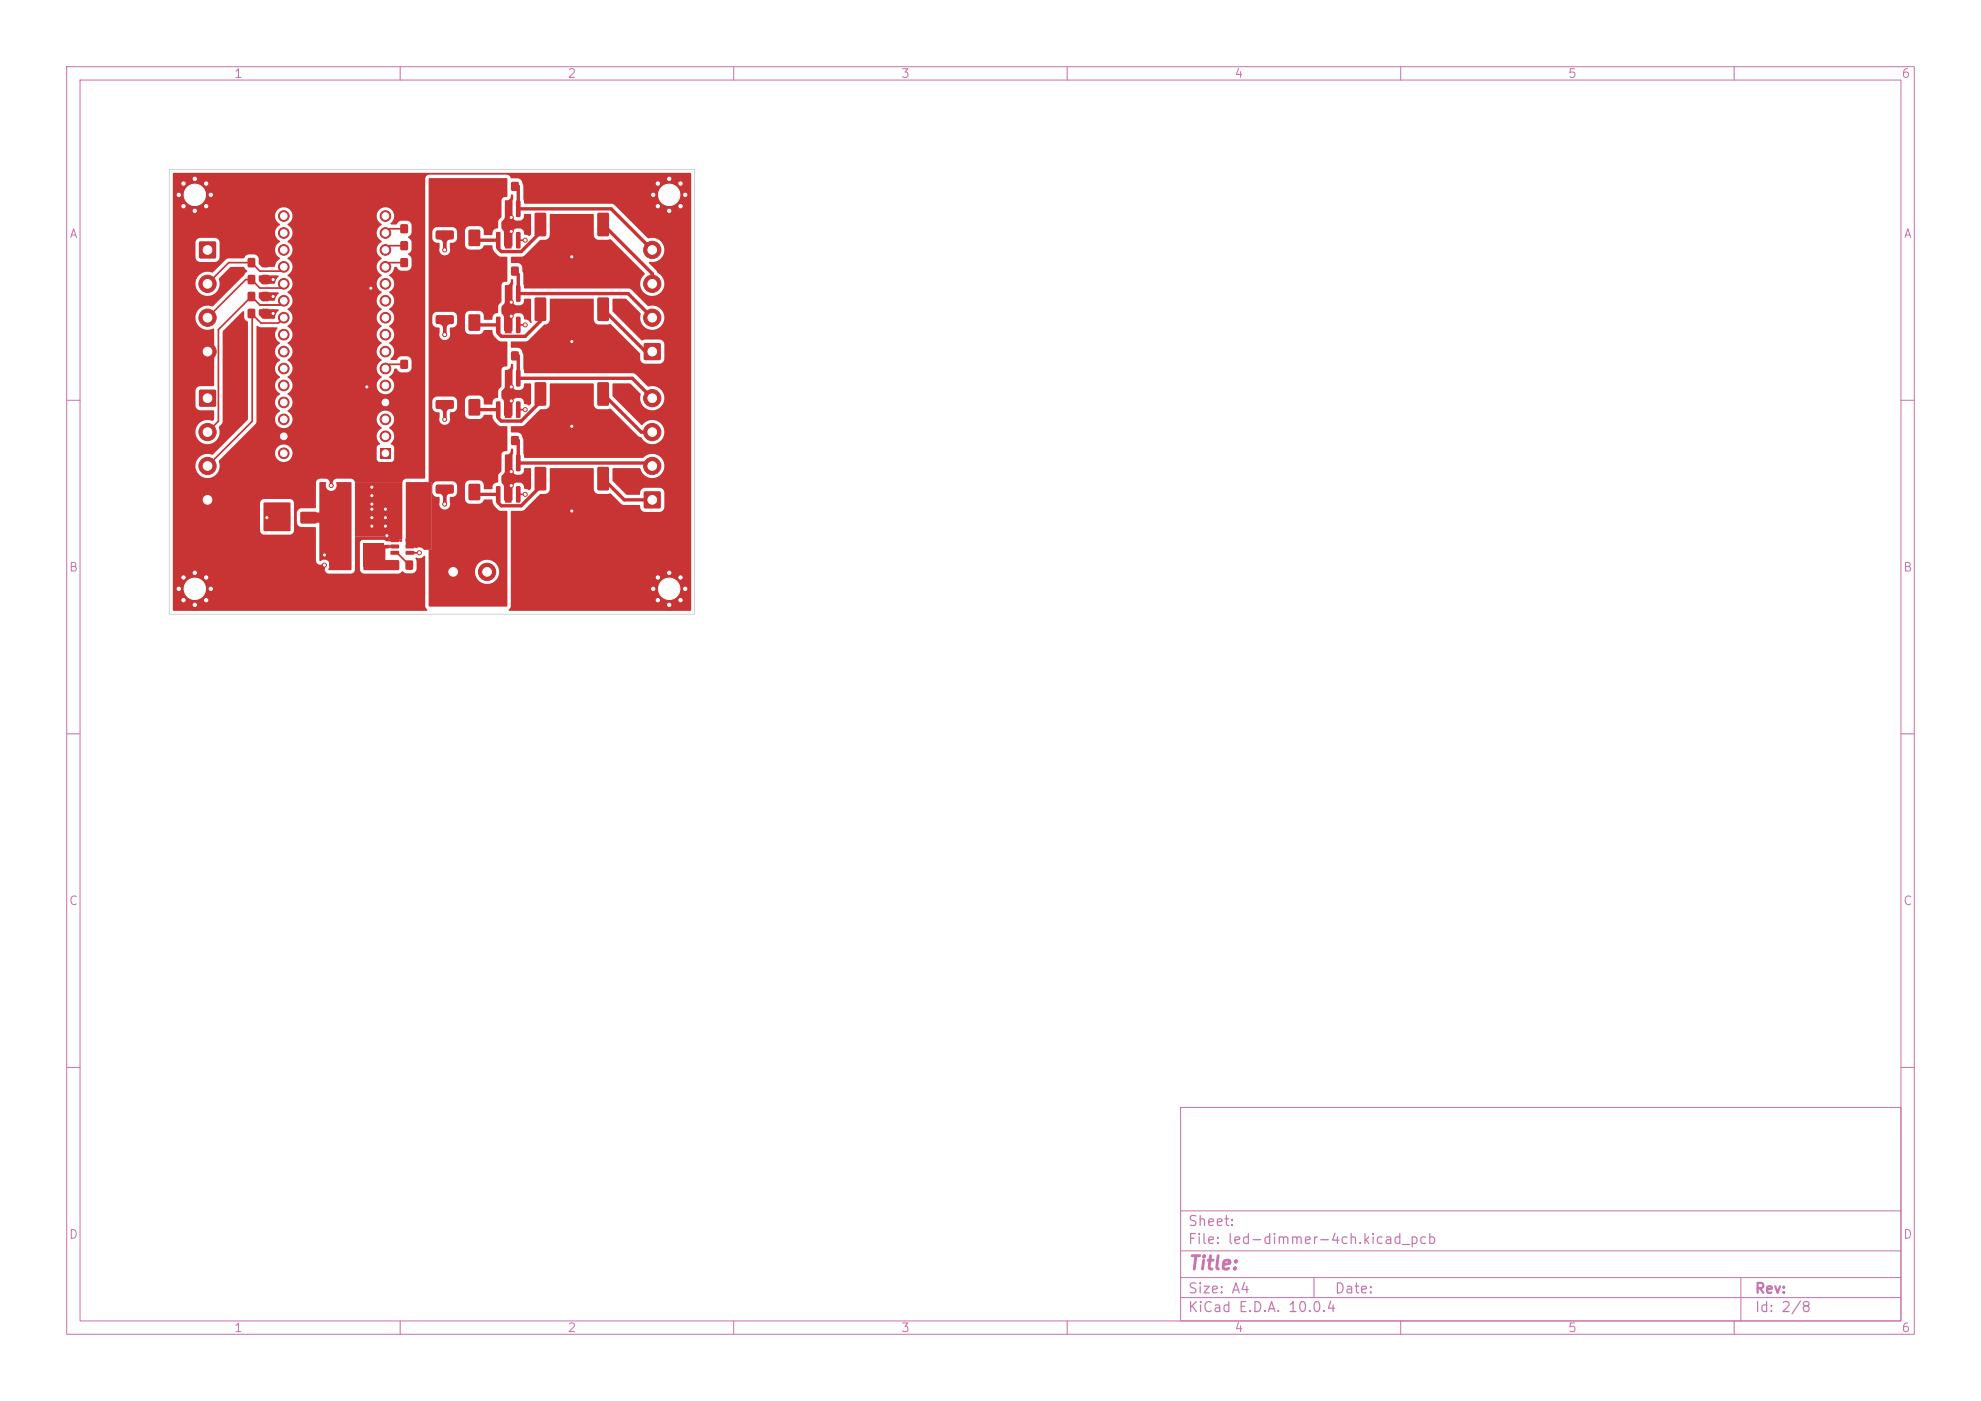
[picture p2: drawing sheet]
<svg xmlns="http://www.w3.org/2000/svg" width="297mm" height="210mm" viewBox="0 0 297 210" stroke-linecap="round" stroke-linejoin="round" font-family="sans-serif">
<defs><g id="words">
<text font-size="2" fill="#c872ab" x="178" y="190.8">Title:</text>
<g font-size="1.5" fill="#c872ab">
<text x="178" y="184.2">Sheet:</text>
<text x="178" y="186.9">File: led-dimmer-4ch.kicad_pcb</text>
<text x="178" y="197.1">KiCad E.D.A. 10.0.4</text>
<text x="178" y="194.3">Size: A4</text>
<text x="200" y="194.3">Date:</text>
<text x="263" y="194.3">Rev:</text>
<text x="263" y="197.1">Id: 2/8</text>
</g>
<g font-size="1.3" fill="#c872ab">
<text x="35" y="12">1</text>
<text x="85" y="12">2</text>
<text x="135" y="12">3</text>
<text x="185" y="12">4</text>
<text x="235" y="12">5</text>
<text x="285" y="12">6</text>
<text x="10.3" y="36">A</text>
<text x="285.4" y="36">A</text>
<text x="10.3" y="86">B</text>
<text x="285.3" y="86">B</text>
<text x="10.3" y="136">C</text>
<text x="285.3" y="136">C</text>
<text x="10.3" y="186">D</text>
<text x="285.3" y="186">D</text>
<text x="35" y="200">1</text>
<text x="85" y="200">2</text>
<text x="135" y="200">3</text>
<text x="185" y="200">4</text>
<text x="235" y="200">5</text>
<text x="285" y="200">6</text>
</g>
</g></defs>
<g fill="none" stroke="#c872ab" stroke-width=".15">
<path d="M10 10h277v190h-277zM12 12h273v186h-273zM60 10v2M110 10v2M160 10v2M210 10v2M260 10v2M10 60h2M285 60h2M10 110h2M285 110h2M10 160h2"/>
<path d="M177 166h108v32h-108zM285 160h2M60 198v2M110 198v2M160 198v2M177 194.5h108M177 191.5h108M177 187.5h108M177 181.5h108M197 191.5v3M210 198v2M260 198v2"/>
<path d="M261 191.5v6.5"/>
</g>
<g fill="#c83434">
<path d="M89.6 44.6h1.5l.2 .1v3.2l-.1 .2h-1.4l-.2-.1z"/>
<path d="M80.2 44.6h1.5l.2 .1v3.2l-.1 .2h-1.4l-.2-.1z"/>
<path d="M60.8 82.6h1.2l.1 .5-.1 .1h-1.1l-.1-.2z"/>
<path d="M60.8 81.7l1.2-.1 .1 .5-.1 .1h-1.1l-.1-.1z"/>
<path d="M60.8 80.7h1.2l.1 .5-.1 .1h-1.1l-.1-.2z"/>
<path d="M58.6 80.7h1.2v.5l-.1 .1h-1.1l-.1-.2z"/>
<path d="M58.6 81.7l1.2-.1v.5l-.1 .1h-1.1l-.1-.1z"/>
<path d="M58.6 82.6h1.2v.5l-.1 .1h-1.1l-.1-.2z"/>
<path d="M89.6 31.9h1.5l.2 .1v3.2l-.1 .2h-1.4l-.2-.1z"/>
<path d="M80.2 31.9h1.5l.2 .1v3.2l-.1 .2h-1.4l-.2-.1z"/>
<path d="M60.1 54h1v1.2h-1z"/>
<path d="M62.1 54h1v1.2h-1z"/>
<path d="M96.6 51.5h2.4v2.4h-2.4z"/>
</g>
<g fill="#c83434" stroke="#c83434" stroke-width=".15">
<circle cx="97.8" cy="47.6" r="1.3"/>
<circle cx="97.8" cy="42.5" r="1.3"/>
<circle cx="97.8" cy="37.5" r="1.3"/>
</g>
<g fill="#c83434">
<path d="M50.6 73l1-.1 .2 .2v2.3l-.1 .2h-1l-.2-.1z"/>
<path d="M53.7 73l1-.1 .2 .2v2.3l-.1 .2h-.9l-.3-.1z"/>
<path d="M74.4 72.9h.5l.1 .1v2.2l-.1 .1-.4 .1-.1-.2z"/>
<path d="M75.7 68.2h1v2.7l.5 .5v.8l-.5 .5v2.7h-1v-2.7l-.5-.5v-.8l.5-.5z"/>
<path d="M77.4 72.9h.5l.1 .1v2.2l-.1 .1-.4 .1-.1-.2z"/>
<path d="M77.4 68.2h.5l.1 .1v2.2l-.1 .1-.4 .1-.1-.2z"/>
<path d="M74.4 68.2h.5l.1 .1v2.2l-.1 .1-.4 .1-.1-.2z"/>
<path d="M74.7 27.3h1v1.3h-1z"/>
<path d="M76.7 27.3h1v1.3h-1z"/>
<path d="M50.6 76.3l1-.1 .2 .2v2.3l-.1 .2h-1l-.2-.1z"/>
<path d="M53.7 76.3l1-.1 .2 .2v2.3l-.1 .2h-.9l-.3-.1z"/>
<path d="M70.3 43.2h1.6v2.3h-1.6z"/>
<path d="M70.3 47.2h1.6v2.3h-1.6z"/>
<path d="M74.4 34.8h.5l.1 .1v2.2l-.1 .1-.4 .1-.1-.2z"/>
<path d="M75.7 30.1h1v2.7l.5 .5v.8l-.5 .5v2.7h-1v-2.7l-.5-.5v-.8l.5-.5z"/>
<path d="M77.4 34.8h.5l.1 .1v2.2l-.1 .1-.4 .1-.1-.2z"/>
<path d="M77.4 30.1h.5l.1 .1v2.2l-.1 .1-.4 .1-.1-.2z"/>
<path d="M74.4 30.1h.5l.1 .1v2.2l-.1 .1-.4 .1-.1-.2z"/>
<path d="M74.7 65.4h1v1.3h-1z"/>
<path d="M76.7 65.4h1v1.3h-1z"/>
<path d="M29.9 36.2h2.4v2.5h-2.4z"/>
</g>
<g fill="#c83434" stroke="#c83434" stroke-width=".15">
<circle cx="31.1" cy="42.5" r="1.3"/>
<circle cx="31.1" cy="47.6" r="1.3"/>
<circle cx="31.1" cy="52.7" r="1.3"/>
</g>
<g fill="#c83434">
<path d="M37.2 38.7h1v1.3h-1z"/>
<path d="M39.3 38.7h1v1.3h-1z"/>
<path d="M65.4 69.6l2.5-.1 .1 .3v.9l-.2 .2-2.3-.1-.2-.2z"/>
<path d="M65.4 72.7h2.5l.1 .2v.9l-.2 .2h-2.3l-.2-.3z"/>
<path d="M96.6 73.7h2.4v2.5h-2.4z"/>
</g>
<g fill="#c83434" stroke="#c83434" stroke-width=".15">
<circle cx="97.8" cy="69.8" r="1.3"/>
<circle cx="97.8" cy="64.8" r="1.3"/>
<circle cx="97.8" cy="59.7" r="1.3"/>
</g>
<g fill="#c83434">
<path d="M65.4 44.2l2.5-.1 .1 .3v.9l-.2 .2-2.3-.1-.2-.2z"/>
<path d="M65.4 47.3h2.5l.1 .2v.9l-.2 .2h-2.3l-.2-.3z"/>
</g>
<g fill="#c83434" stroke="#c83434" stroke-width=".15">
<circle cx="97.9" cy="29.2" r=".4"/>
<circle cx="98.6" cy="27.5" r=".4"/>
<circle cx="98.6" cy="30.9" r=".4"/>
<circle cx="100.3" cy="26.8" r=".4"/>
<circle cx="100.3" cy="29.2" r="3.2"/>
<circle cx="100.3" cy="31.6" r=".4"/>
<circle cx="102" cy="27.5" r=".4"/>
<circle cx="102" cy="30.9" r=".4"/>
<circle cx="102.7" cy="29.2" r=".4"/>
<circle cx="26.8" cy="29.2" r=".4"/>
<circle cx="27.5" cy="27.5" r=".4"/>
<circle cx="27.5" cy="30.9" r=".4"/>
<circle cx="29.2" cy="26.8" r=".4"/>
<circle cx="29.2" cy="29.2" r="3.2"/>
<circle cx="29.2" cy="31.6" r=".4"/>
<circle cx="30.9" cy="27.5" r=".4"/>
<circle cx="30.9" cy="30.9" r=".4"/>
<circle cx="31.6" cy="29.2" r=".4"/>
</g>
<g fill="#c83434">
<path d="M41.1 76.8h2.3v1.6h-2.3z"/>
<path d="M45.1 76.8h2.3v1.6h-2.3z"/>
</g>
<g fill="#c83434" stroke="#c83434" stroke-width=".15">
<circle cx="97.9" cy="88.3" r=".4"/>
<circle cx="98.6" cy="86.6" r=".4"/>
<circle cx="98.6" cy="90" r=".4"/>
<circle cx="100.3" cy="85.9" r=".4"/>
<circle cx="100.3" cy="88.3" r="3.2"/>
<circle cx="100.3" cy="90.7" r=".4"/>
<circle cx="102" cy="86.6" r=".4"/>
<circle cx="102" cy="90" r=".4"/>
<circle cx="102.7" cy="88.3" r=".4"/>
</g>
<path d="M66.7 84.5h2.5v2.5h-2.5z" fill="#c83434"/>
<circle cx="73" cy="85.7" r="1.3" fill="#c83434" stroke="#c83434" stroke-width=".15"/>
<g fill="#c83434">
<path d="M70.3 30.5h1.6v2.3h-1.6z"/>
<path d="M70.3 34.5h1.6v2.3h-1.6z"/>
<path d="M60.1 33.7h1v1.2h-1z"/>
<path d="M62.1 33.7h1v1.2h-1z"/>
<path d="M37.2 43.8h1v1.3h-1z"/>
<path d="M39.3 43.8h1v1.3h-1z"/>
<path d="M70.3 55.9h1.6v2.3h-1.6z"/>
<path d="M70.3 59.9h1.6v2.3h-1.6z"/>
<path d="M65.4 31.5l2.5-.1 .1 .3v.9l-.2 .2-2.3-.1-.2-.2z"/>
<path d="M65.4 34.6h2.5l.1 .2v.9l-.2 .2h-2.3l-.2-.3z"/>
<path d="M58.8 84.1h1v1.3h-1z"/>
<path d="M60.8 84.1h1.1v1.3h-1.1z"/>
<path d="M37.2 41.3h1v1.3h-1z"/>
<path d="M39.3 41.3h1v1.3h-1z"/>
<path d="M89.6 57.3h1.5l.2 .1v3.2l-.1 .2h-1.4l-.2-.1z"/>
<path d="M80.2 57.3h1.5l.2 .1v3.2l-.1 .2h-1.4l-.2-.1z"/>
<path d="M54.5 81.4h3v3.5h-3z"/>
<path d="M49.5 81.4h3v3.5h-3z"/>
<path d="M74.7 40h1v1.3h-1z"/>
<path d="M76.7 40h1v1.3h-1z"/>
<path d="M61.8 76.3l1-.1 .2 .2v2.3l-.1 .2h-1l-.2-.1z"/>
<path d="M58.6 76.3l1-.1 .3 .2v2.3l-.2 .2h-.9l-.2-.1z"/>
<path d="M37.2 46.3h1v1.3h-1z"/>
<path d="M39.3 46.3h1v1.3h-1z"/>
<path d="M70.3 68.6h1.6v2.3h-1.6z"/>
<path d="M70.3 72.6h1.6v2.3h-1.6z"/>
<path d="M65.4 56.9l2.5-.1 .1 .3v.9l-.2 .2-2.3-.1-.2-.2z"/>
<path d="M65.4 60h2.5l.1 .2v.9l-.2 .2h-2.3l-.2-.3z"/>
<path d="M89.6 70h1.5l.2 .1v3.2l-.1 .2h-1.4l-.2-.1z"/>
<path d="M80.2 70h1.5l.2 .1v3.2l-.1 .2h-1.4l-.2-.1z"/>
<path d="M74.4 47.5h.5l.1 .1v2.2l-.1 .1-.4 .1-.1-.2z"/>
<path d="M75.7 42.8h1v2.7l.5 .5v.8l-.5 .5v2.7h-1v-2.7l-.5-.5v-.8l.5-.5z"/>
<path d="M77.4 47.5h.5l.1 .1v2.2l-.1 .1-.4 .1-.1-.2z"/>
<path d="M77.4 42.8h.5l.1 .1v2.2l-.1 .1-.4 .1-.1-.2z"/>
<path d="M74.4 42.8h.5l.1 .1v2.2l-.1 .1-.4 .1-.1-.2z"/>
<path d="M74.4 60.2h.5l.1 .1v2.2l-.1 .1-.4 .1-.1-.2z"/>
<path d="M75.7 55.5h1v2.7l.5 .5v.8l-.5 .5v2.7h-1v-2.7l-.5-.5v-.8l.5-.5z"/>
<path d="M77.4 60.2h.5l.1 .1v2.2l-.1 .1-.4 .1-.1-.2z"/>
<path d="M77.4 55.5h.5l.1 .1v2.2l-.1 .1-.4 .1-.1-.2z"/>
<path d="M74.4 55.5h.5l.1 .1v2.2l-.1 .1-.4 .1-.1-.2z"/>
</g>
<g fill="#c83434" stroke="#c83434" stroke-width=".15">
<circle cx="26.8" cy="88.3" r=".4"/>
<circle cx="27.5" cy="86.6" r=".4"/>
<circle cx="27.5" cy="90" r=".4"/>
<circle cx="29.2" cy="85.9" r=".4"/>
<circle cx="29.2" cy="88.3" r="3.2"/>
<circle cx="29.2" cy="90.7" r=".4"/>
<circle cx="30.9" cy="86.6" r=".4"/>
<circle cx="30.9" cy="90" r=".4"/>
<circle cx="31.6" cy="88.3" r=".4"/>
</g>
<g fill="#c83434">
<path d="M60.1 36.2h1v1.3h-1z"/>
<path d="M62.1 36.2h1v1.3h-1z"/>
<path d="M57 67.1h1.6v1.6h-1.6z"/>
</g>
<g fill="#c83434" stroke="#c83434" stroke-width=".15">
<circle cx="57.8" cy="65.4" r=".8"/>
<circle cx="57.8" cy="62.9" r=".8"/>
<circle cx="57.8" cy="60.3" r=".8"/>
<circle cx="57.8" cy="57.8" r=".8"/>
<circle cx="57.8" cy="55.2" r=".8"/>
<circle cx="57.8" cy="52.7" r=".8"/>
<circle cx="57.8" cy="50.2" r=".8"/>
<circle cx="57.8" cy="47.6" r=".8"/>
<circle cx="57.8" cy="45.1" r=".8"/>
<circle cx="57.8" cy="42.5" r=".8"/>
<circle cx="57.8" cy="40" r=".8"/>
<circle cx="57.8" cy="37.5" r=".8"/>
<circle cx="57.8" cy="34.9" r=".8"/>
<circle cx="57.8" cy="32.4" r=".8"/>
<circle cx="42.5" cy="32.4" r=".8"/>
<circle cx="42.5" cy="34.9" r=".8"/>
<circle cx="42.5" cy="37.5" r=".8"/>
<circle cx="42.5" cy="40" r=".8"/>
<circle cx="42.5" cy="42.5" r=".8"/>
<circle cx="42.5" cy="45.1" r=".8"/>
<circle cx="42.5" cy="47.6" r=".8"/>
<circle cx="42.5" cy="50.2" r=".8"/>
<circle cx="42.5" cy="52.7" r=".8"/>
<circle cx="42.5" cy="55.2" r=".8"/>
<circle cx="42.5" cy="57.8" r=".8"/>
<circle cx="42.5" cy="60.3" r=".8"/>
<circle cx="42.5" cy="62.9" r=".8"/>
<circle cx="42.5" cy="65.4" r=".8"/>
<circle cx="42.5" cy="67.9" r=".8"/>
</g>
<g fill="#c83434">
<path d="M74.7 52.7h1v1.3h-1z"/>
<path d="M76.7 52.7h1v1.3h-1z"/>
<path d="M60.1 38.7h1v1.3h-1z"/>
<path d="M62.1 38.7h1v1.3h-1z"/>
<path d="M29.9 58.5h2.4v2.4h-2.4z"/>
</g>
<g fill="#c83434" stroke="#c83434" stroke-width=".15">
<circle cx="31.1" cy="64.8" r="1.3"/>
<circle cx="31.1" cy="69.8" r="1.3"/>
<circle cx="31.1" cy="74.9" r="1.3"/>
<circle cx="62.9" cy="82.9" r=".3"/>
<circle cx="48.6" cy="83.2" r=".3"/>
<circle cx="85.7" cy="51.2" r=".3"/>
<circle cx="76.7" cy="34.7" r=".3"/>
<circle cx="57.8" cy="77.6" r=".3"/>
<circle cx="55.8" cy="76.3" r=".3"/>
<circle cx="76.7" cy="47.4" r=".3"/>
<circle cx="57.8" cy="76.3" r=".3"/>
<circle cx="40.9" cy="41.9" r=".3"/>
<circle cx="55" cy="58" r=".3"/>
<circle cx="85.7" cy="76.6" r=".3"/>
<circle cx="76.7" cy="32.6" r=".3"/>
<circle cx="55.8" cy="73" r=".3"/>
<circle cx="55.8" cy="78.9" r=".3"/>
<circle cx="55.8" cy="74.3" r=".3"/>
<circle cx="76.7" cy="58" r=".3"/>
<circle cx="85.7" cy="63.9" r=".3"/>
<circle cx="55.8" cy="77.6" r=".3"/>
<circle cx="49.7" cy="72.8" r=".3"/>
<circle cx="66.7" cy="62.9" r=".3"/>
<circle cx="66.7" cy="75.6" r=".3"/>
<circle cx="48.6" cy="84.7" r=".3"/>
<circle cx="85.7" cy="38.5" r=".3"/>
<circle cx="66.7" cy="50.2" r=".3"/>
<circle cx="40.9" cy="47" r=".3"/>
<circle cx="55.8" cy="75.6" r=".3"/>
<circle cx="76.7" cy="72.8" r=".3"/>
<circle cx="76.7" cy="60.1" r=".3"/>
<circle cx="76.7" cy="70.7" r=".3"/>
<circle cx="58" cy="80.3" r=".3"/>
<circle cx="66.7" cy="37.5" r=".3"/>
<circle cx="40.9" cy="44.5" r=".3"/>
<circle cx="57.8" cy="78.9" r=".3"/>
<circle cx="55.6" cy="43.2" r=".3"/>
<circle cx="76.7" cy="45.3" r=".3"/>
<circle cx="78.7" cy="61.4" r=".3"/>
<circle cx="78.7" cy="74.1" r=".3"/>
<circle cx="78.7" cy="36" r=".3"/>
<circle cx="40" cy="77.6" r=".3"/>
<circle cx="78.7" cy="48.7" r=".3"/>
</g>
<g fill="none" stroke="#c83434" stroke-width=".51">
<path d="M66.7 35.2v2.3M77.2 27.9h.5v3.4h13.9l6.2 6.2M81 33.7v1.1l-2.9 2.9h-2.9l-.5-.4v-1.3h-3.6M90.4 33.7l7.4 7.3v1.5M39.8 41.9h1.1M39.8 47h1.1M39.8 44.5h1.1M66.7 47.9v2.3M77.2 40.6l.5 .5v2.9h16.5l3.6 3.6M77.2 53.3h.5v3.4h17.1l3 3M81 46.4v1.7l-2.3 2.3h-3.5l-.5-.4v-1.3h-3.6M81 59.1v1.1l-2.9 2.9h-2.9l-.5-.4v-1.3h-3.6"/>
<path d="M90.4 46.4l6.4 6.3h1M90.4 59.1l5.7 5.7h1.7M66.7 60.6v2.3M66.7 73.3v2.3M77.2 66h.5v3.4h19.6l.5 .5M81 71.8v1.1l-2.9 2.9h-2.9l-.5-.4v-1.3h-3.6M90.4 71.8l3.2 3.1h4.2M58 80.3l1.2 .7"/>
</g>
<g fill="none" stroke="#c83434" stroke-width=".25">
<path d="M60.6 34.3h-2.2l-.6 .6M60.6 39.4h-2.2l-.6 .6M60.6 36.8h-2.2l-.6 .7M77.7 36h1M37.7 47l1.4 1.4h2.6l.8-.8M37.8 47.1v16.1l-6.7 6.7M42.5 40.6h-3.5l-1.3-1.2h-3.4l-3.2 3.1M42.5 43.2h-3.5l-1.3-1.3h-.9l-5.7 5.7M42.5 45.7h-3.5l-1.3-1.2-5 4.9v13.7l-1.6 1.7M42.5 45.1l-.6 .6M60.6 54.6h-2.2l-.6 .6M77.7 48.7h1"/>
<path d="M77.7 61.4h1M77.7 74.1h1M59.2 82.9h.3l1.9 1.8M61.5 82.9h1.4"/>
</g>
<path d="M46.3 77.6h4.8M46.3 77.6h.1M51.1 77.6h.1M63 77l-.6 .6" fill="none" stroke="#c83434" stroke-width="1.5"/>
<g fill="#c83434">
<path d="M60.9 72.3h3.7v10.1h-1.1a.97 .97 0 0 0-1.2-.2l-.3-.1h-1l-.2-.2z"/>
<path d="M64.3 26.8l11.6-.1 .2 .1v2.6l-.2 .1a.59 .59 0 0 0-.7 .6v2.4l-.5 .6-.1 1.1a.77 .77 0 0 0-.8 1h-1.2l-.1-.7a.75 .75 0 0 0-.7-.6h-1.5l-.4 .3-.2 .4 .1 2.4 .2 .3 .3 .1h1.5l.4-.1 .4-.5h1.1h.1l.2 .8 .7 .7 .4 .2h.9l.1 3.6-.2 .1a.59 .59 0 0 0-.7 .6v2.4l-.5 .6-.1 1.1a.77 .77 0 0 0-.8 1h-1.2l-.1-.7a.75 .75 0 0 0-.7-.6h-1.5l-.4 .3-.2 .4 .1 2.4 .2 .3 .3 .1h1.5l.4-.1 .4-.5h1.1h.1l.2 .8 .7 .7 .4 .2h.9l.1 3.6-.2 .1a.59 .59 0 0 0-.7 .6v2.4l-.5 .6-.1 1.1a.77 .77 0 0 0-.8 1h-1.2l-.1-.7a.75 .75 0 0 0-.7-.6h-1.5l-.4 .3-.2 .4 .1 2.4 .2 .3 .3 .1h1.5l.4-.1 .4-.5h1.1h.1l.2 .8 .7 .7 .4 .2h.9l.1 3.6-.2 .1a.59 .59 0 0 0-.7 .6v2.4l-.5 .6-.1 1.1a.77 .77 0 0 0-.8 1h-1.2l-.1-.7a.75 .75 0 0 0-.7-.6h-1.5l-.3 .2-.2 .2-.1 2.4 .2 .4 .4 .3h1.5l.4-.1 .4-.5h1.1h.1l.2 .8 .7 .7 .4 .2 1 .1v14.2h-11.8v-5.3h6.9a1.81 1.81 0 0 0 2.6 1.8 1.81 1.81 0 0 0 .4-3.1 1.81 1.81 0 0 0-3 1.1v.2h-6.9v-3.2h.3v-9.5h.2v1a.85 .85 0 0 0 1.1 .6v.8a.82 .82 0 0 0 .8 1.1 .82 .82 0 0 0 .7-1.1l.1-.8a.94 .94 0 0 0 1-.7v-1a.75 .75 0 0 0-.7-.7l-2.4 .1-.4 .2-.2 .5h-.2v-.6h-.3v-12.1h.5v1a.85 .85 0 0 0 1.1 .6v.8a.82 .82 0 0 0 .8 1.1 .82 .82 0 0 0 .7-1.1l.1-.8a.94 .94 0 0 0 1-.7v-1a.75 .75 0 0 0-.7-.7l-2.4 .1-.4 .2-.2 .5h-.5v-12.7h.5v1a.85 .85 0 0 0 1.1 .6v.8a.82 .82 0 0 0 .8 1.1 .82 .82 0 0 0 .7-1.1l.1-.8a.94 .94 0 0 0 1-.7v-1a.75 .75 0 0 0-.7-.7l-2.4 .1-.4 .2-.2 .5h-.5v-12.7h.5v1a.85 .85 0 0 0 1.1 .6v.8a.82 .82 0 0 0 .8 1.1 .82 .82 0 0 0 .7-1.1l.1-.8a.94 .94 0 0 0 1-.7v-1a.75 .75 0 0 0-.7-.7l-2.4 .1-.4 .2-.2 .5h-.5z"/>
<path d="M39.5 75.4l4-.1v4.3h-3.9z"/>
<path d="M53.2 72.3h7.1v8.3l-.1 .3h-1.8l-.1-.1v-.4l-5.1-.1z"/>
<path d="M54.5 81.7h3.8l.3 .1h1.1l.1 .1-.1 .2h-1.1l-.4 .1h-.4v1.7l1.9 .1 .1 1.4h-5.3z"/>
<path d="M38.8 46.4h2.9l.1 .1a1.41 1.41 0 0 0-.6 1.2l-.1 .1h-1.7l-.6-.6z"/>
<path d="M38.8 43.8h2.9l.1 .2-.4 .4-.2 .7h-1.9l-.5-.5z"/>
<path d="M38.8 41.3h2.9l.1 .1-.4 .5-.2 .6h-1.9l-.5-.4z"/>
<path d="M26 25.9h77.6v65.6h-27.3l-.1-.1 .3-.2 .1-.4v-14.2l1.9-.1 2.4-2.4 .8-.1a.75 .75 0 0 0 .7-.7v-3l.1-.1h6.4l.1 .1v3.1a.75 .75 0 0 0 .7 .6h1.8l1.6 1.5 .3 .2h2.4l.2 .1a.8 .8 0 0 0 .7 .9h2.3l.4-.2 .2-.5v-2.3a.77 .77 0 0 0-.7-.6h-2.3a1 1 0 0 0-.7 1h-2l-2.1-2v-1.8l.2-.1h3.9l.7 1a1.82 1.82 0 0 0 2.6-.2 1.82 1.82 0 0 0-.3-2.6 1.82 1.82 0 0 0-2.5 .2h-17.7l-.2-.7v-1.9a1.71 1.71 0 0 0-.7-1.1l-1.1-.1-.1-.9 1.9-.1 2.5-2.4 .8-.1a.75 .75 0 0 0 .6-.7v-3l.2-.1h6.3l.1 .1v3a.75 .75 0 0 0 .7 .7h1.9l4.1 4.1 .5 .2 .4 .5a1.82 1.82 0 0 0 2.6-.2 1.82 1.82 0 0 0-.4-2.6 1.82 1.82 0 0 0-2.6 .4l-4.3-4.3-.1-1.8 .2-.1h2.5l1.5 1.5a1.96 1.96 0 0 0 .6 2.1 1.83 1.83 0 0 0 3-1.1 1.83 1.83 0 0 0-2.5-2.1l-1.8-1.8-.4-.2h-16.2l-.2-.7v-1.9l-.2-.5a.75 .75 0 0 0-.7-.7h-.9l-.1-.9 2.5-.1 2.6-2.5a.75 .75 0 0 0 .7-.7v-3l.2-.1h6.3l.1 .1v3a.75 .75 0 0 0 .7 .7h1.9l4.3 4.3 .1 1.2 .3 .3 .3 .1h2.3l.5-.3 .2-.4v-2.3a.75 .75 0 0 0-.7-.6h-2.2l-.6 .1-4.2-4.3-.1-1.8 .2-.1h1.8l2.2 2.2a1.96 1.96 0 0 0 .6 2 1.83 1.83 0 0 0 3-1.1 1.83 1.83 0 0 0-2.5-2l-2.4-2.5-.5-.2h-15.5l-.2-.7v-1.4l-.2-.4v-.7a.75 .75 0 0 0-.7-.6h-.9l-.1-.9 1.9-.1 2.5-2.4 .8-.1a.75 .75 0 0 0 .6-.7v-3l.2-.1h6.3l.1 .1v3a.75 .75 0 0 0 .7 .7h1.9l5 5v.3a1.82 1.82 0 0 0 0 2.7 1.82 1.82 0 0 0 2.7-.4 1.82 1.82 0 0 0-.7-2.6l-.2-.4-1.1-1.1 .1-.2a1.83 1.83 0 0 0 2.2-1.9 1.83 1.83 0 0 0-2.5-1.6l-5.1-5.1-.3-.1h-13l-.2-.7v-1.9a1.34 1.34 0 0 0-.9-1.2h-1l-.3-.4-.4-.1h-11.7a.65 .65 0 0 0-.5 .6v44.9l-2.9 .1-.4 .2-.1 .4-.1-.1h-6.9l-.1 .1-.1-.4-.4-.2-2.2-.1a.74 .74 0 0 0-.5 1.1l-.2 .2-.2 .1-.1-.1-.1-.2a.71 .71 0 0 0-.6-1.1l-1 .1-.4 .4-.1 3.9-2.1 .1a.75 .75 0 0 0-.7 .7v1.5l.3 .4 .4 .2 2.2 .1v4.9a.73 .73 0 0 0 .5 .6 .73 .73 0 0 0 .7-.2l.3 .2v.3a.66 .66 0 0 0-.2 .7 .66 .66 0 0 0 .6 .4h3.3l.2-.1 .3-.2 .1-.4v-5l.1 .1h5v.4l.1 .1h1.8l.1-.1v.3l-.1 .1-.4-.1h-1.8l-.5-.2h-3.1l-.3 .2-.1 .3v4l.1 .3 .3 .3h5.3l.7-.4 .5 .3h1l.4-.2 .1-.4 .1-1.1-.2-.5 .1-.1a.99 .99 0 0 0 1.2-.3l.1 .1v7.4l.1 .3 .3 .3-.1 .2-38.1-.1v-16.1h13.1v4.1v.3l.3 .2 .3 .1h3.9l.5-.3 .1-.3v-4.1l-.2-.4-.3-.2h-4.1l-.4 .3-.1 .3h-13.1v-33h3.4a1.84 1.84 0 0 0 2.2 1.9 1.84 1.84 0 0 0 1.3-2.5l1.8-1.8h1.9l.6 .6-.5 .7-4.8 4.6a1.83 1.83 0 0 0-2.5 1.9 1.83 1.83 0 0 0 2.7 1.4l.1 .2v8.4l-.1 .1h-2a.75 .75 0 0 0-.7 .7l.1 2.5 .2 .2 .3 .2h2.2v1.3l-.2 .3a1.84 1.84 0 0 0-2.6 1.4 1.84 1.84 0 0 0 2.1 2.1 1.84 1.84 0 0 0 1.4-2.6l.4-.5 .2-.3v-13.5l3.1-3.1 .1 .2 .1 1 .5 .5v14.6l-5.4 5.3a1.83 1.83 0 0 0-2.5 1.5 1.83 1.83 0 0 0 2.2 2 1.83 1.83 0 0 0 1.3-2.6l1.2-1.3h7.2a1.31 1.31 0 0 0 1.8 1.4 1.31 1.31 0 0 0 .4-2.3 1.31 1.31 0 0 0-2.1 .7l-.1 .2h-7.2l4.4-4.5v-14.3a.14 .14 0 0 1 .2-.2 .14 .14 0 0 1 .1 .1l.4 .2h2.4l.1 .1a1.37 1.37 0 0 0 .4 2.2v.1a1.32 1.32 0 0 0-.8 1.2 1.32 1.32 0 0 0 .8 1.2l-.1 .2a1.36 1.36 0 0 0 .1 2.4l-.1 .1a1.35 1.35 0 0 0 .1 2.4l-.1 .2a1.35 1.35 0 0 0 .1 2.4l-.1 .1a1.31 1.31 0 0 0 0 2.3 1.31 1.31 0 0 0 2-1.2h12.6l.1 .6 .2 .3 .4 .3v.2a1.31 1.31 0 0 0-.3 2.2l.1 .2-.4 .2-.1 .3v1.8l.1 .2 .3 .2 1.8-.1 .3-.2 .1-2-.2-.2-.3-.3a1.42 1.42 0 0 0-.3-2.3l.1-.2a1.31 1.31 0 0 0 .1-2.2 1.31 1.31 0 0 0-2 1h-12.6l-.1-.2a1.36 1.36 0 0 0-.7-.9v-.1a1.38 1.38 0 0 0 .8-1.3 1.38 1.38 0 0 0-.8-1.2v-.1a1.36 1.36 0 0 0 0-2.5v-.1a1.36 1.36 0 0 0 0-2.4v-.1a1.36 1.36 0 0 0 0-2.4v-.2a1.37 1.37 0 0 0 0-2.4v-.1a1.36 1.36 0 0 0 0-2.4v-.1a1.36 1.36 0 0 0 0-2.5v-.1a1.36 1.36 0 0 0 0-2.4v-.1a1.36 1.36 0 0 0 0-2.4v-.2a1.37 1.37 0 0 0 0-2.4v-.1a1.36 1.36 0 0 0 0-2.4v-.1a1.32 1.32 0 0 0 .8-1.3h12.6v.2a1.53 1.53 0 0 0 .7 1.1v.2a1.32 1.32 0 0 0-.7 1.1 1.32 1.32 0 0 0 .7 1.2v.1a1.36 1.36 0 0 0-.4 2.1l.4 .5a1.38 1.38 0 0 0-.7 1.2 1.38 1.38 0 0 0 .7 1.2v.2a1.32 1.32 0 0 0-.7 1.1 1.32 1.32 0 0 0 .7 1.2v.2a1.35 1.35 0 0 0 0 2.4v.2a1.36 1.36 0 0 0 0 2.4l-.1 .1a1.35 1.35 0 0 0 .1 2.4v.1a1.32 1.32 0 0 0-.7 1.2 1.32 1.32 0 0 0 .7 1.2v.2a1.36 1.36 0 0 0 0 2.4v.1a1.32 1.32 0 0 0-.4 2 1.32 1.32 0 0 0 2 0 1.32 1.32 0 0 0-.4-2l-.1-.1a1.82 1.82 0 0 0 .9-1.2h.3l.3 .4 .3 .1h1.2l.2-.3 .2-.3-.1-1.4-.2-.2-.3-.2h-.9l-.4 .2-.3 .4h-.8l-.2-.1a1.43 1.43 0 0 0-.2-2.4l.1-.2a1.37 1.37 0 0 0-.1-2.4l.1-.1a1.36 1.36 0 0 0-.1-2.4l.1-.1a1.36 1.36 0 0 0-.1-2.5l.1-.1a1.36 1.36 0 0 0-.1-2.4l.1-.1a1.96 1.96 0 0 0 .8-1.2l.3 .1a.74 .74 0 0 0 .7 .5h.9l.3-.2 .2-.3 .1-1.3-.2-.4-.3-.3v-.1a.82 .82 0 0 0 .5-.7v-1.1l-.2-.3-.3-.3 .1-.2a.78 .78 0 0 0 .4-.8v-.9l-.2-.3-.4-.3h-.9a1.01 1.01 0 0 0-.7 .5l-.8 .1-.2-.2a1.34 1.34 0 0 0 0-2.2 1.34 1.34 0 0 0-2 1h-12.6l-.1-.2a1.33 1.33 0 0 0-2.1-.7 1.33 1.33 0 0 0 .3 2.2v.2a1.32 1.32 0 0 0-.8 1.1 1.32 1.32 0 0 0 .8 1.2v.1a1.36 1.36 0 0 0-.5 2.1l.5 .5a1.51 1.51 0 0 0-.8 1.1l-.1 .1h-1.9l-.4-.4v-.9l-.3-.4-.3-.2h-1l-.3 .2-.3 .4-2.6 .1-2.1 2.1a1.87 1.87 0 0 0-2.6 1.5h-3.4v-6h3.4v2.2a.75 .75 0 0 0 .7 .7h2.3l.5-.3 .1-.4v-2.3l-.3-.5-.3-.1h-2.3l-.4 .1-.3 .6h-3.4z"/>
<path d="M65.4 72.7h.2h2.2l.2 .1v1l-.2 .2h-.5l-.3 .3-.1 .3 .1 1-.2 .3-.3-.1-.1-.2v-1a.71 .71 0 0 0-.9-.6l-.2-.2z"/>
<path d="M76.6 67.3h.2l.1 .1-.1 .9 .1 2.5 .3 .3 .7 .1a.91 .91 0 0 0 .7-1h.9l.1 .1v3l-.3 .2-.6-.2-.2-.6-.3-.3h-1l-.2 .2-.2 .3v2.1l-.1 .1-1-.1-.1-.1v-2l-.4-.5v-1l.5-.7v-2.5a.81 .81 0 0 0 .9-.9z"/>
<path d="M65.4 60h.2h2.3l.1 .2v.9l-.2 .2h-.4a.65 .65 0 0 0-.5 .6l.1 1-.3 .3-.3-.3v-1a.71 .71 0 0 0-.9-.6l-.2-.2z"/>
<path d="M76.6 54.6h.2l.1 .1-.1 .9 .1 2.5 .3 .3 .7 .1a.91 .91 0 0 0 .7-1h.9l.1 .1v3l-.3 .2-.6-.2-.2-.6-.3-.3h-1l-.2 .2-.2 .3v2.1l-.1 .1-1-.1-.1-.1v-2l-.4-.5v-1l.5-.7v-2.5a.81 .81 0 0 0 .9-.9z"/>
<path d="M65.4 47.3h.2h2.3l.1 .2v.9l-.2 .2h-.4a.65 .65 0 0 0-.5 .6l.1 1-.3 .3-.3-.3v-1a.7 .7 0 0 0-.9-.6l-.2-.2z"/>
<path d="M76.6 41.9h.2l.1 .1-.1 .9 .1 2.5 .3 .3 .7 .1a.91 .91 0 0 0 .7-1h.9l.1 .1v3l.1 .4-.2 .1a.9 .9 0 0 0-.8-.5l-.2-.6-.2-.2-.4-.2-.7 .1-.2 .2-.2 .3v2.1l-.1 .1-1.1-.1v-2.1l-.4-.5v-1l.5-.7v-2.5a.81 .81 0 0 0 .9-.9z"/>
<path d="M65.4 34.6h.2h2.3l.1 .2v.9l-.2 .2h-.4a.65 .65 0 0 0-.5 .6l.1 1-.3 .3-.3-.3v-1a.7 .7 0 0 0-.9-.6l-.2-.2z"/>
<path d="M76.6 29.2h.2l.1 .1-.1 .9 .1 2.5 .3 .3 .7 .1a.91 .91 0 0 0 .7-1h.9l.1 .1v3l-.3 .2-.6-.2-.2-.6-.3-.3h-1l-.2 .2-.2 .3v2.1l-.1 .1-1-.1-.1-.1v-2l-.4-.5v-1l.5-.7v-2.5a.81 .81 0 0 0 .9-.9z"/>
<path d="M47.9 72.3h1a.84 .84 0 0 0 .7 1.3 .84 .84 0 0 0 .8-1.2l.1-.1h2.1l.1 .1v12.9l-.1 .2-3.4-.1a.87 .87 0 0 0 .2-1 .87 .87 0 0 0-1-.5l-.4 .2-.1-.1z"/>
<circle cx="73" cy="85.7" r="1.3"/>
</g>
<path d="M25.4 25.4h78.7v66.7h-78.7z" fill="none" stroke="#d0d2cd" stroke-width=".15"/>
<g fill="#fff" stroke="#fff" stroke-width=".15">
<circle cx="62.9" cy="82.9" r=".15"/>
<circle cx="48.6" cy="83.2" r=".15"/>
<circle cx="85.7" cy="51.2" r=".15"/>
<circle cx="76.7" cy="34.7" r=".15"/>
<circle cx="57.8" cy="77.6" r=".15"/>
<circle cx="55.8" cy="76.3" r=".15"/>
<circle cx="76.7" cy="47.4" r=".15"/>
<circle cx="57.8" cy="76.3" r=".15"/>
<circle cx="40.9" cy="41.9" r=".15"/>
<circle cx="55" cy="58" r=".15"/>
<circle cx="85.7" cy="76.6" r=".15"/>
<circle cx="76.7" cy="32.6" r=".15"/>
<circle cx="55.8" cy="73" r=".15"/>
<circle cx="55.8" cy="78.9" r=".15"/>
<circle cx="55.8" cy="74.3" r=".15"/>
<circle cx="76.7" cy="58" r=".15"/>
<circle cx="85.7" cy="63.9" r=".15"/>
<circle cx="55.8" cy="77.6" r=".15"/>
<circle cx="49.7" cy="72.8" r=".15"/>
<circle cx="66.7" cy="62.9" r=".15"/>
<circle cx="66.7" cy="75.6" r=".15"/>
<circle cx="48.6" cy="84.7" r=".15"/>
<circle cx="85.7" cy="38.5" r=".15"/>
<circle cx="66.7" cy="50.2" r=".15"/>
<circle cx="40.9" cy="47" r=".15"/>
<circle cx="55.8" cy="75.6" r=".15"/>
<circle cx="76.7" cy="72.8" r=".15"/>
<circle cx="76.7" cy="60.1" r=".15"/>
<circle cx="76.7" cy="70.7" r=".15"/>
<circle cx="58" cy="80.3" r=".15"/>
<circle cx="66.7" cy="37.5" r=".15"/>
<circle cx="40.9" cy="44.5" r=".15"/>
<circle cx="57.8" cy="78.9" r=".15"/>
<circle cx="55.6" cy="43.2" r=".15"/>
<circle cx="76.7" cy="45.3" r=".15"/>
<circle cx="78.7" cy="61.4" r=".15"/>
<circle cx="78.7" cy="74.1" r=".15"/>
<circle cx="78.7" cy="36" r=".15"/>
<circle cx="40" cy="77.6" r=".15"/>
<circle cx="78.7" cy="48.7" r=".15"/>
<circle cx="97.8" cy="52.7" r=".65"/>
<circle cx="97.8" cy="47.6" r=".65"/>
<circle cx="97.8" cy="42.5" r=".65"/>
<circle cx="97.8" cy="37.5" r=".65"/>
<circle cx="31.1" cy="37.5" r=".65"/>
<circle cx="31.1" cy="42.5" r=".65"/>
<circle cx="31.1" cy="47.6" r=".65"/>
<circle cx="31.1" cy="52.7" r=".65"/>
<circle cx="97.8" cy="74.9" r=".65"/>
<circle cx="97.8" cy="69.8" r=".65"/>
<circle cx="97.8" cy="64.8" r=".65"/>
<circle cx="97.8" cy="59.7" r=".65"/>
<circle cx="97.9" cy="29.2" r=".25"/>
<circle cx="98.6" cy="27.5" r=".25"/>
<circle cx="98.6" cy="30.9" r=".25"/>
<circle cx="100.3" cy="26.8" r=".25"/>
<circle cx="100.3" cy="29.2" r="1.6"/>
<circle cx="100.3" cy="31.6" r=".25"/>
<circle cx="102" cy="27.5" r=".25"/>
<circle cx="102" cy="30.9" r=".25"/>
<circle cx="102.7" cy="29.2" r=".25"/>
<circle cx="26.8" cy="29.2" r=".25"/>
<circle cx="27.5" cy="27.5" r=".25"/>
<circle cx="27.5" cy="30.9" r=".25"/>
<circle cx="29.2" cy="26.8" r=".25"/>
<circle cx="29.2" cy="29.2" r="1.6"/>
<circle cx="29.2" cy="31.6" r=".25"/>
<circle cx="30.9" cy="27.5" r=".25"/>
<circle cx="30.9" cy="30.9" r=".25"/>
<circle cx="31.6" cy="29.2" r=".25"/>
<circle cx="97.9" cy="88.3" r=".25"/>
<circle cx="98.6" cy="86.6" r=".25"/>
<circle cx="98.6" cy="90" r=".25"/>
<circle cx="100.3" cy="85.9" r=".25"/>
<circle cx="100.3" cy="88.3" r="1.6"/>
<circle cx="100.3" cy="90.7" r=".25"/>
<circle cx="102" cy="86.6" r=".25"/>
<circle cx="102" cy="90" r=".25"/>
<circle cx="102.7" cy="88.3" r=".25"/>
<circle cx="67.9" cy="85.7" r=".65"/>
<circle cx="73" cy="85.7" r=".65"/>
<circle cx="26.8" cy="88.3" r=".25"/>
<circle cx="27.5" cy="86.6" r=".25"/>
<circle cx="27.5" cy="90" r=".25"/>
<circle cx="29.2" cy="85.9" r=".25"/>
<circle cx="29.2" cy="88.3" r="1.6"/>
<circle cx="29.2" cy="90.7" r=".25"/>
<circle cx="30.9" cy="86.6" r=".25"/>
<circle cx="30.9" cy="90" r=".25"/>
<circle cx="31.6" cy="88.3" r=".25"/>
<circle cx="57.8" cy="67.9" r=".5"/>
<circle cx="57.8" cy="65.4" r=".5"/>
<circle cx="57.8" cy="62.9" r=".5"/>
<circle cx="57.8" cy="60.3" r=".5"/>
<circle cx="57.8" cy="57.8" r=".5"/>
<circle cx="57.8" cy="55.2" r=".5"/>
<circle cx="57.8" cy="52.7" r=".5"/>
<circle cx="57.8" cy="50.2" r=".5"/>
<circle cx="57.8" cy="47.6" r=".5"/>
<circle cx="57.8" cy="45.1" r=".5"/>
<circle cx="57.8" cy="42.5" r=".5"/>
<circle cx="57.8" cy="40" r=".5"/>
<circle cx="57.8" cy="37.5" r=".5"/>
<circle cx="57.8" cy="34.9" r=".5"/>
<circle cx="57.8" cy="32.4" r=".5"/>
<circle cx="42.5" cy="32.4" r=".5"/>
<circle cx="42.5" cy="34.9" r=".5"/>
<circle cx="42.5" cy="37.5" r=".5"/>
<circle cx="42.5" cy="40" r=".5"/>
<circle cx="42.5" cy="42.5" r=".5"/>
<circle cx="42.5" cy="45.1" r=".5"/>
<circle cx="42.5" cy="47.6" r=".5"/>
<circle cx="42.5" cy="50.2" r=".5"/>
<circle cx="42.5" cy="52.7" r=".5"/>
<circle cx="42.5" cy="55.2" r=".5"/>
<circle cx="42.5" cy="57.8" r=".5"/>
<circle cx="42.5" cy="60.3" r=".5"/>
<circle cx="42.5" cy="62.9" r=".5"/>
<circle cx="42.5" cy="65.4" r=".5"/>
<circle cx="42.5" cy="67.9" r=".5"/>
<circle cx="31.1" cy="59.7" r=".65"/>
<circle cx="31.1" cy="64.8" r=".65"/>
<circle cx="31.1" cy="69.8" r=".65"/>
<circle cx="31.1" cy="74.9" r=".65"/>
</g>
<use href="#words"/>
</svg>
